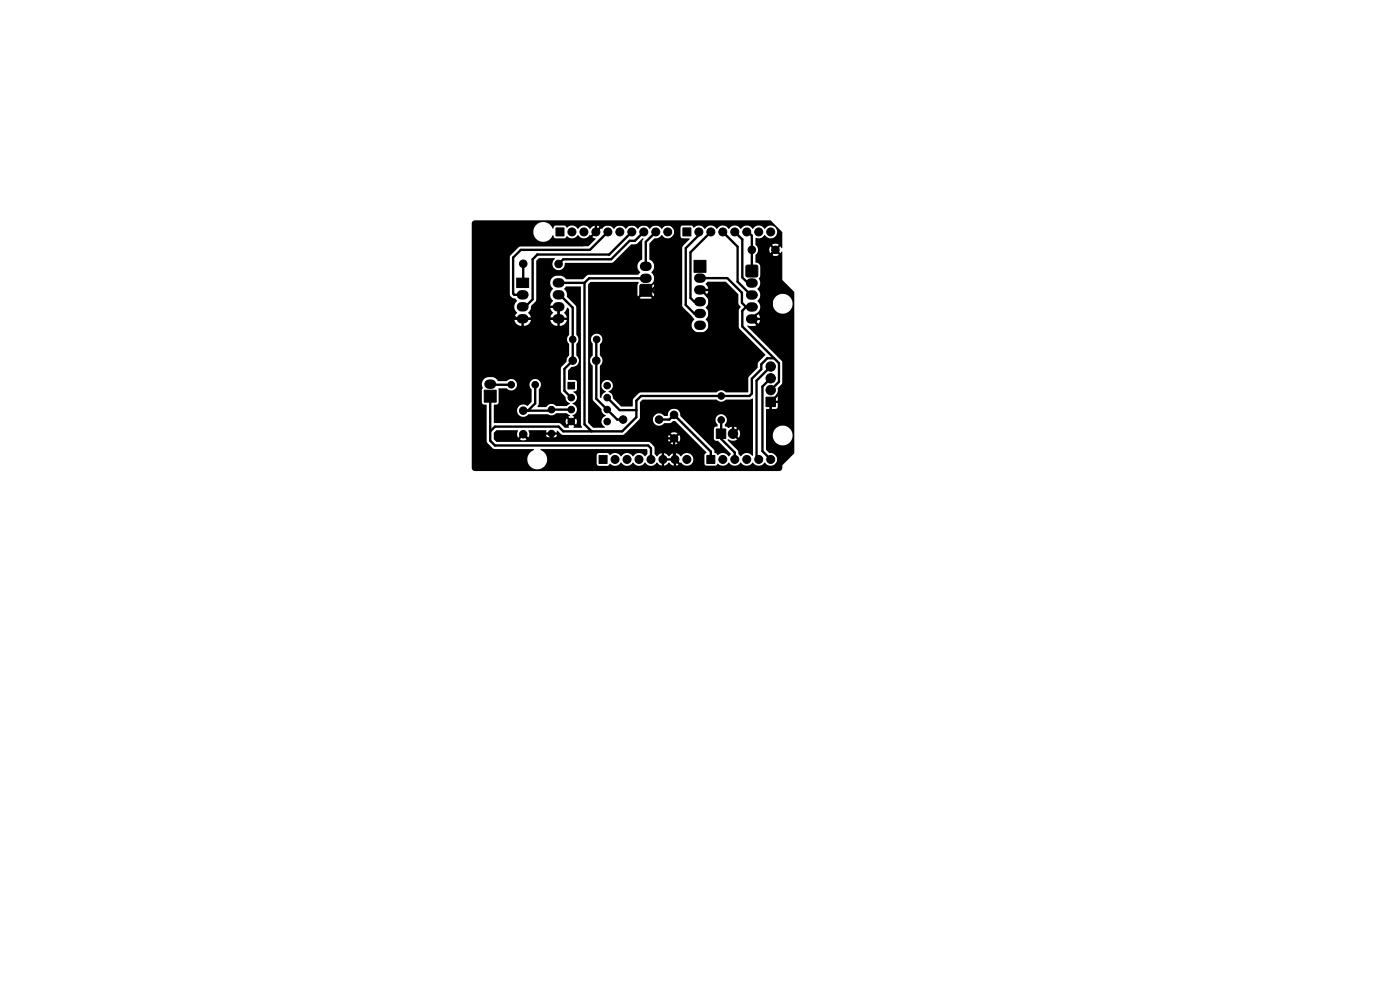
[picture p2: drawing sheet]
<svg xmlns="http://www.w3.org/2000/svg" width="297mm" height="210mm" viewBox="0 0 297 210" stroke-linecap="round" stroke-linejoin="round" font-family="sans-serif">
<g fill="none" stroke="#000" stroke-width="2">
<path d="M136.7 56.5h.6M136.7 59h.6M148.2 59h.6M110.6 62.5h.6M110.6 65.1h.6M110.6 67.6h.6M118.2 62.5h.6M118.2 65.1h.6M118.2 67.6h.6M118.2 60h.6M148.2 61.5h.6M148.2 64h.6"/>
<path d="M148.2 66.5h.6M148.2 69h.6M159.2 60h.6M159.2 62.6h.6M159.2 65.1h.6M159.2 67.7h.6M103.7 81.5h.6"/>
</g>
<g fill="#000" stroke="#000" stroke-width=".21">
<path d="M117.9 48.4h1.7v1.7h-1.7zM144.9 48.4h1.7v1.7h-1.7zM147.2 55.2h2.6v2.6h-2.6zM158.3 56.4l.3-.2 2 .1 .2 .3-.1 2-.3 .2-2-.1-.2-.3zM109.6 59h2.5v2h-2.5zM135.8 60.5l.3-.2 2 .1 .2 .3-.1 2-.3 .2-2-.1-.2-.3zM102.7 82.8h2.6v2.5h-2.6zM120.5 81.1h1.4v1.4h-1.4zM127.1 96.6h1.7v1.7h-1.7zM149.9 96.6h1.7v1.7h-1.7zM152 91h2v2h-2zM162.5 84.3h2v2h-2z"/>
<circle cx="111" cy="55.9" r=".8"/>
<circle cx="118.5" cy="56" r=".8"/>
<circle cx="121.3" cy="49.2" r=".85"/>
<circle cx="123.9" cy="49.2" r=".85"/>
<circle cx="126.4" cy="49.2" r=".85"/>
<circle cx="129" cy="49.2" r=".85"/>
<circle cx="131.5" cy="49.2" r=".85"/>
<circle cx="134" cy="49.2" r=".85"/>
<circle cx="136.6" cy="49.2" r=".85"/>
<circle cx="139.1" cy="49.2" r=".85"/>
<circle cx="141.7" cy="49.2" r=".85"/>
<circle cx="148.3" cy="49.2" r=".85"/>
<circle cx="150.8" cy="49.2" r=".85"/>
<circle cx="153.3" cy="49.2" r=".85"/>
<circle cx="155.9" cy="49.2" r=".85"/>
<circle cx="158.4" cy="49.2" r=".85"/>
<circle cx="159.5" cy="53" r=".8"/>
<circle cx="161" cy="49.2" r=".85"/>
<circle cx="163.5" cy="49.2" r=".85"/>
<circle cx="164.5" cy="53" r=".8"/>
<circle cx="121.5" cy="72" r=".7"/>
<circle cx="121.5" cy="76.5" r=".8"/>
<circle cx="126.5" cy="76.5" r=".8"/>
<circle cx="126.6" cy="72" r=".7"/>
<circle cx="163.5" cy="77.7" r="1"/>
<circle cx="108.5" cy="81.6" r=".7"/>
<circle cx="111" cy="87.1" r=".8"/>
<circle cx="111" cy="92.1" r=".8"/>
<circle cx="113.5" cy="81.6" r=".7"/>
<circle cx="117" cy="86.9" r=".7"/>
<circle cx="117" cy="92" r=".7"/>
<circle cx="121.2" cy="84.3" r=".7"/>
<circle cx="121.2" cy="86.9" r=".7"/>
<circle cx="121.2" cy="89.4" r=".7"/>
<circle cx="128.8" cy="84.3" r=".7"/>
<circle cx="128.8" cy="86.9" r=".7"/>
<circle cx="128.8" cy="89.4" r=".7"/>
<circle cx="128.8" cy="81.8" r=".7"/>
<circle cx="130.5" cy="97.5" r=".85"/>
<circle cx="132.2" cy="89" r=".8"/>
<circle cx="133" cy="97.5" r=".85"/>
<circle cx="135.6" cy="97.5" r=".85"/>
<circle cx="138.1" cy="97.5" r=".85"/>
<circle cx="139.8" cy="89" r=".8"/>
<circle cx="140.6" cy="97.5" r=".85"/>
<circle cx="143" cy="93" r=".8"/>
<circle cx="143" cy="88" r=".8"/>
<circle cx="143.2" cy="97.5" r=".85"/>
<circle cx="145.7" cy="97.5" r=".85"/>
<circle cx="153" cy="89.1" r=".7"/>
<circle cx="153" cy="84" r=".7"/>
<circle cx="153.3" cy="97.5" r=".85"/>
<circle cx="155.5" cy="92" r="1"/>
<circle cx="155.9" cy="97.5" r=".85"/>
<circle cx="158.4" cy="97.5" r=".85"/>
<circle cx="161" cy="97.5" r=".85"/>
<circle cx="163.5" cy="97.5" r=".85"/>
<circle cx="163.5" cy="80.2" r="1"/>
<circle cx="163.5" cy="82.7" r="1"/>
</g>
<g fill="none" stroke="#000" stroke-width=".5">
<path d="M111 55.5v4.4l-.1 .1M114 54h15.2M114 54l-1 1v8.5l-1.6 1.6h-.5l.7-.1M114 54h.1M129 49.2l-3.8 3.8h-14.7l-1.6 1.6v7.7l.2 .2h1.8M129.2 54h.1M134 49.2l-4.8 4.8M136.6 49.2l-1.9 1.9h-1.1l-4 3.9h-10.1l-1 1M137 59h-12l-1 1M139 49.5l.1-.3-2.1 2.1v5.2M148.3 49.2v.7l-2.8 2.7v12.1l1.8 1.8h1.2M148.5 59h5.8l3.1 3.1v2.1l.9 .9"/>
<path d="M150.8 49.2l-4.3 4.3v9.7l.8 .8h1.2M153.3 49.2l3.2 3.1v7.5l2.8 2.8h.2M155.9 49.2l1.6 1.6v8.1l1.2 1.1h.8M158.4 49.2l.1-.2 1 1v7.5M165 53h-.5l-.8 .8v12.9l2.6 2.6v13.2l-2.8 2.8v9.9l1.6 1.6v1.3l-.9 1h-19.4l-1.8-1.8v-4.3h-31.1l-.9-.9M118.5 60h5.5M118.5 62.5h.3l2.7 2.8v11.2l-1.8 1.8v4.6l1.5 1.4M124 60v30l1.5 1.5M126.6 72l-.1 12.6 4.4 4.4h1.3M138.3 61.6l.7-.8v-8.8l1-1h2.1l1.2-1.1v-1.4l-1-.9h-14.3l-4.4 4.4h-13.5l-2.2 2.2v11.7l1.7 1.7h8.9v-2.5M148.5 61.5h.2l1.8 1.8v6.4l-1 1.1h-2l-9.2-9.2h-1.3M158.3 65.1l-.8 .8v3.4l7.8 7.7v4l-1.8 1.8"/>
<path d="M158.3 65.1h2.2M159.5 67.7h5.2M160.1 62.6h.4M163.5 77.8l-3 3v16.2l.5 .5M164.2 76h-1.4l-1.3 1.3v1l-2 2v3.2l-.5 .5h-23l-1 1v3.5l-3 3h-12.5l-1-1h-13.5l-1 1M104 84v9.5l1 1h32.5l.6 .6-.1 2.4M104 81.5l.1 .1h4.4M113.5 81.6v4l-1.5 1.5M117 92v1M121.2 86.9h-4.2l-.2 .2h-5.8M121.2 86.9h.1M128.8 84.3l2.7 2.7h3.5"/>
<path d="M139.8 89h2.2l1-1 7.8 7.8v1.7M153 89.1v4l2.9 2.9v1.5M155.5 92v-2.5l-3.1-3.1h-12.2l-1.9 2v3.9l.7 .7M156 92l-.1 .1M163.5 80.3l-1.8 1.7v13.7l1.8 1.8"/>
</g>
<path d="M100.3 46.9l.5-.2h62.6l2.6 2.6v3.2l-.2 .1-.2-.3-.7 .7-.4-.4 .7-.7a1.29 1.29 0 0 0-1.4 0l.7 .7-.4 .4-.7-.7a1.29 1.29 0 0 0 0 1.4l.7-.7 .4 .4-.7 .7a1.29 1.29 0 0 0 1.4 0l-.7-.7 .4-.4 .7 .7 .2-.3 .2 .1v5.9l2.5 2.6v34.1l-2.5 2.6-.1 .7-.2 .4-.4 .1h-64.7l-.4-.3-.1-.4v-17.8h2.1l.2 .9-.2 .4v2.7l.3 .4 .7 .1v7.7l.2 .4 1.1 1.1 .4 .2h8.3l.1 .2a2.11 2.11 0 0 0-1 3.2 2.11 2.11 0 0 0 3.4 0 2.11 2.11 0 0 0-1-3.2l.1-.2h22.3l.2 .1v.9l-.5 .5a1.49 1.49 0 0 0-2.5 0 1.49 1.49 0 0 0-2.6 0 1.51 1.51 0 0 0-2.3-.2l-.5-.5-2.1 .1-.2 .3v1.9l.4 .4h1.8l.6-.4a1.51 1.51 0 0 0 2.4-.3 1.49 1.49 0 0 0 2.5 0 1.49 1.49 0 0 0 2.5 0 1.48 1.48 0 0 0 2.6 0l.5 .5 .5 .2v-.9h.5v.9l.4-.2 .6-.5 .6 .5 .4 .2v-.9h.5v.9l.5-.2 .6-.5a1.4 1.4 0 0 0 2.1 .4 1.4 1.4 0 0 0 0-2.1 1.4 1.4 0 0 0-2.2 .4l-.5-.5-.5-.2v.9h-.5v-.9l-.4 .2-.6 .5-.6-.5-.4-.2v.9h-.5v-.9l-1.1 .7-.4-.5-.1-1.6-.8-.8-.4-.2h-32.2l-.6-.5v-1.4l.5-.5h4.5l.1 .1a1.29 1.29 0 0 0 0 1.4l.7-.6 .4 .3-.7 .7a1.29 1.29 0 0 0 1.4 0l-.7-.7 .4-.3 .7 .6 .2-.6h3.5a1.19 1.19 0 0 0 .9 1l.6-.1 .5-.2h23.9l.2 .8 .7-.7 .4 .4-.7 .7a1.29 1.29 0 0 0 1.4 0l-.7-.7 .4-.4 .7 .7a1.29 1.29 0 0 0 0-1.4l-.7 .7-.4-.4 .7-.7a1.29 1.29 0 0 0-1.4 0l.7 .7-.4 .4-.7-.7-.2 .6h-23.9l.4-.7h-1v1h-.5v-1h-4.4l-.2-.8 .1-.1h3.6l.1 .1-.1 .3 .9 .1a.35 .35 0 0 0 .1 .4 .35 .35 0 0 0 .5 0 .35 .35 0 0 0-.1-.5h1l-.1-.3h.2l.7 .7 .4 .2 12.8-.1 3.5-3.3 .1-3.5 .5-.6h15.8a1.27 1.27 0 0 0 1.9 0h5.1l.6-.2v12l-.1 .1a1.48 1.48 0 0 0-2.5 .1l-.1-.1a.89 .89 0 0 1-.4-1l-2.2-2.3v-.2h.2a1.48 1.48 0 0 0 1.8 0l-.9-.8 .4-.4 .9 .8a1.49 1.49 0 0 0-.1-1.7l-.8 .9-.4-.4 .8-.9a1.79 1.79 0 0 0-1.8 .1l-.3-.3h-.4a.75 .75 0 0 1 .3-1 1.23 1.23 0 0 0-.6-1.5 1.23 1.23 0 0 0-1.6 .5 1.23 1.23 0 0 0 .3 1.6v.3l-.5 .1-.2 .4v2.2l.2 .4h.6l2.7 2.7-.3 .6a1.61 1.61 0 0 0-2.5-.2l-.2-.4-.4-.2-.2-.7-7.1-7a1.37 1.37 0 0 0-1.3-1.6 1.37 1.37 0 0 0-1.4 1.5h-.7a1.34 1.34 0 0 0-2-.2 1.34 1.34 0 0 0 0 2 1.34 1.34 0 0 0 2-.2h1.2l.7-.5h.5l6.5 6.6-.4 .7v1.8l.2 .3 .3 .1h1.9l.4-.4a1.61 1.61 0 0 0 2.4-.3 1.49 1.49 0 0 0 2.6 0 1.49 1.49 0 0 0 2.5 0 1.49 1.49 0 0 0 2.5 0 1.39 1.39 0 0 0 1.8 .6 1.39 1.39 0 0 0 .8-1.7 1.39 1.39 0 0 0-1.6-.9l-.7-.7v-3.2h1.4v.3a2.11 2.11 0 0 0 3.2 1.7 2.11 2.11 0 0 0 0-3.6 2.11 2.11 0 0 0-3.2 1.6h-1.4v-5.3l.7-.1v-1.2h.5v1.2l1.2-.2 .1-1.1h-1.2v-.5h1.2v-.9a.47 .47 0 0 1-.1-.8l.1-.9 .8-.9 .2-.4v-4.3l-7.5-7.6 .1-.1 1.3 .1 .6-.2-.9-.9 .4-.3 .9 .9a1.49 1.49 0 0 0 0-2.1l-.9 .9-.4-.3 .7-.7a1.51 1.51 0 0 0 .7-2.2h2.9v.3a2.11 2.11 0 0 0 3.2 1.6 2.11 2.11 0 0 0 0-3.6 2.11 2.11 0 0 0-3.2 1.7h-2.9l-.3-.4a1.72 1.72 0 0 0 0-2.6 1.79 1.79 0 0 0 .3-2.3l.3-.5v-2l-.3-.5-.7-.4v-1.5a1.42 1.42 0 0 0 0-2.2v-1.4a1.8 1.8 0 0 0 1.9-.7 1.4 1.4 0 0 0 2.2 .4 1.4 1.4 0 0 0-.1-2.1 1.4 1.4 0 0 0-2.1 .5 1.49 1.49 0 0 0-2.5 0 1.49 1.49 0 0 0-2.6 0 1.49 1.49 0 0 0-2.5 0 1.49 1.49 0 0 0-2.5 0 1.49 1.49 0 0 0-2.6 0 1.51 1.51 0 0 0-2.4-.3l-.4-.5-2.1 .1-.2 .3v1.9l.4 .5h1.4l.1 .1-1.4 1.5-.2 .4v12.2l.2 .4 2.4 2.5a1.59 1.59 0 0 0-.5 1.7 1.59 1.59 0 0 0 1.3 1.1h1a1.51 1.51 0 0 0 1.1-1.1 1.51 1.51 0 0 0-.5-1.6 1.73 1.73 0 0 0 0-2.6 1.64 1.64 0 0 0 0-2.5l.5-.9h-1.3v-.5h1.3l-.5-1 .4-.5h3.9l2.6 2.6v1.9l.5 .8-.4 .7 .1 3.8 5.6 5.7-1.6 1.6-.1 1.1-1.9 2-.1 3.2h-4.7a1.33 1.33 0 0 0-2 0h-16.1l-.4 .2-1.2 1.2-.1 1.6h-2.4l-1.7-1.7-.3-.8-.7-.7a1.23 1.23 0 0 0 .8-1.8 1.23 1.23 0 0 0-2-.1 1.23 1.23 0 0 0 .6 1.9v.1a1.97 1.97 0 0 0-1 1.3l-.2-.2v-6.6a1.43 1.43 0 0 0 0-2.2v-2.4a1.22 1.22 0 0 0 .2-1.8 1.22 1.22 0 0 0-1.8-.1 1.22 1.22 0 0 0 0 1.8v2.5a1.38 1.38 0 0 0 0 2.2l.1 7.2 1.8 1.9a1.47 1.47 0 0 0 .9 1.4 1.35 1.35 0 0 0-.9 1.2 1.35 1.35 0 0 0 .7 1.3l-.1 .1h-2.3l-1.1-1v-29.4l.5-.5h10.1l.1 .2-.3 .6 .1 2.3 1.2-1.2 .4 .4-1.2 1.1 .3 .2 2.3-.2-1.2-1.1 .4-.4 1.2 1.2v-2.5v-.1l-1.2 1.2-.4-.4 .7-.6a1.58 1.58 0 0 0 .4-2.8 1.62 1.62 0 0 0-.4-2.7v-3.3l1.1-1.2a2.26 2.26 0 0 0 1.6-.6 1.38 1.38 0 0 0 2.1 .2 1.38 1.38 0 0 0-.2-2.1 1.38 1.38 0 0 0-2 .6 1.49 1.49 0 0 0-2.6 0 1.49 1.49 0 0 0-2.5 0 1.49 1.49 0 0 0-2.5 0 1.49 1.49 0 0 0-2.6 0 1.48 1.48 0 0 0-2.5 0l-.6-.6-.4-.1v.9h-.5v-.9l-.5 .1-.5 .5a1.64 1.64 0 0 0-2.2-.3l-.3 .3a1.61 1.61 0 0 0-2.5-.2l-.4-.5h-1.9a.56 .56 0 0 0-.5 .7h-.1a2.14 2.14 0 0 0-3.3-1 2.14 2.14 0 0 0 0 3.5 2.14 2.14 0 0 0 3.3-1.1l.3 .5 .3 .2h1.9l.4-.5a1.51 1.51 0 0 0 2.4-.3 1.48 1.48 0 0 0 2.6 0l1.2 .9-1.6 1.5h-14.4l-.4 .2-1.7 1.8-.2 .4v7.8l.2 .4 .5 .4a.58 .58 0 0 1 .8 .3 .58 .58 0 0 1-.3 .8 2.06 2.06 0 0 0 .4 2.1l-.6 1h1.3v.5h-1.3a1.49 1.49 0 0 0 1.5 1.2v-1h.5v1h.2a1.49 1.49 0 0 0 1.3-1.2h-1.3v-.5h1.3l-.5-1v-.2a1.68 1.68 0 0 0 .6-1.3l.9-.9 .2-.4v-8.3l.5-.5h3.4a1.34 1.34 0 0 0 .2 2.3 1.34 1.34 0 0 0 1.9-1.2l.1-.1 10-.1 4-3.8 1.2-.2 1.3-1.2 .1 .2-.3 .5v3.8a1.66 1.66 0 0 0-.4 2.8l-.4 .5h-10.5l-.4 .2-.8 .7h-3.7a1.51 1.51 0 0 0-1.1-.7h-1a1.58 1.58 0 0 0-1.1 1.2 1.58 1.58 0 0 0 .5 1.6 1.64 1.64 0 0 0 0 2.5l-.5 1h1.3v.5h-1.3l.5 1.1-.5 1h1.3v.5h-1.3a1.49 1.49 0 0 0 1.4 1.2v-1h.5v1h.2a1.49 1.49 0 0 0 1.3-1.2h-1.3v-.5h1.3l-.5-1.1 .7-1 .3 .3v5.4l-.1 .2a1.28 1.28 0 0 0 .1 1.8v2.4a1.5 1.5 0 0 0-.5 1.4l-1 1-.2 .4v4.8l.2 .4 .7 .8 .3 .8 .7 .7-.7 .4h-2.2a1.34 1.34 0 0 0-2.2 .3l-1.8-.1 .3-.7v-3a1.24 1.24 0 0 0 .2-1.8 1.24 1.24 0 0 0-1.9 0 1.24 1.24 0 0 0 .2 1.8v2.6l-.8 .9a1.38 1.38 0 0 0-1.9 0 1.38 1.38 0 0 0-.1 1.9 1.37 1.37 0 0 0 2.1-.1h4.2a1.27 1.27 0 0 0 1.7-.2h2.3l.6 .4v.2l-.4 .1 .6 .6-.3 .3-.6-.5a1.19 1.19 0 0 0 0 1.3l.6-.6 .3 .4-.6 .5 .2 .2v.1h-.8l-.9-.8-.4-.2h-13.8v-3.8l.7-.1 .3-.4-.1-2.9 1.8-.1a1.24 1.24 0 0 0 1.8 .1 1.24 1.24 0 0 0 0-1.8 1.24 1.24 0 0 0-1.8 .2h-1.8l-.9-.8-1.2-.1a1.51 1.51 0 0 0-1.4 1.4h-2.1v-34zM118.2 65.5h.5v1.7h-.5zM120 60.8h3.1l.1 .1v29.2l.3 .6h-1.8v-.2l.1-.1-.5-.5 .3-.4 .6 .6a1.19 1.19 0 0 0 0-1.3l-.6 .5-.3-.3 .5-.6-.3-.2a1.33 1.33 0 0 0 .9-1.3 1.33 1.33 0 0 0-.9-1.3 1.34 1.34 0 0 0 .9-1.2 1.34 1.34 0 0 0-.8-1.3l.1-.1a.53 .53 0 0 0 .7-.4v-1.5l-.1-.4-.3-.1-1.5-.1v-1.9l.7-.8a1.37 1.37 0 0 0 1.5-.8 1.37 1.37 0 0 0-.4-1.6v-2.4a1.33 1.33 0 0 0 0-2l-.1-6-2-2.1a1.74 1.74 0 0 0-.5-1.7zM141.1 97.2h1.6v.5h-1.6z" fill="#000"/>
</svg>
